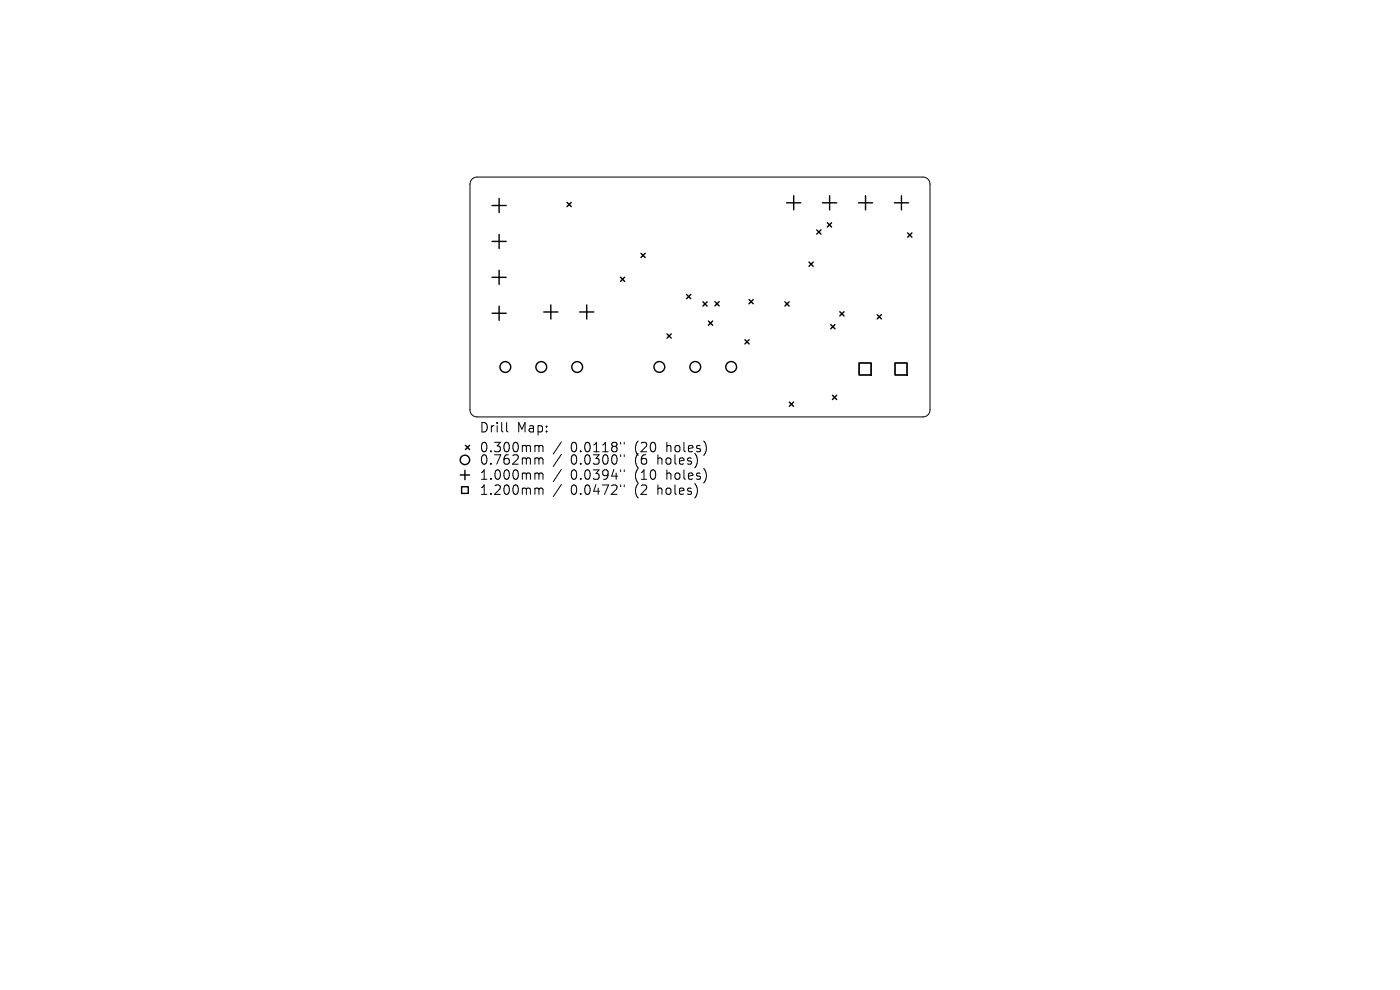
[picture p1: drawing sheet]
<svg xmlns="http://www.w3.org/2000/svg" width="297mm" height="210mm" viewBox="0 0 297 210" stroke-linecap="round" stroke-linejoin="round" font-family="sans-serif">
<defs><g id="words">
<g font-size="2.8">
<text x="101.6" y="92">Drill</text>
<text x="109.6" y="92">Map:</text>
<text x="101.6" y="96.2">0.300mm</text>
<text x="101.6" y="98.9">0.762mm</text>
<text x="121.1" y="96.2">0.0118&quot;</text>
<text x="121.1" y="98.9">0.0300&quot;</text>
<text x="134.8" y="96.2">(20</text>
<text x="134.8" y="98.9">(6</text>
<text x="139.8" y="98.9">holes)</text>
<text x="141.7" y="96.2">holes)</text>
<text x="101.6" y="102.1">1.000mm</text>
<text x="101.6" y="105.3">1.200mm</text>
<text x="121.1" y="102.1">0.0394&quot;</text>
<text x="121.1" y="105.3">0.0472&quot;</text>
<text x="134.8" y="102.1">(10</text>
<text x="134.8" y="105.3">(2</text>
<text x="139.8" y="105.3">holes)</text>
<text x="141.7" y="102.1">holes)</text>
</g>
</g></defs>
<g fill="none" stroke="#000" stroke-width=".21">
<path d="M100.1 38l.5-.3 .6-.1h94.6a1.5 1.5 0 0 1 1.5 1.5v47.8a1.5 1.5 0 0 1-1.5 1.5h-94.6a1.5 1.5 0 0 1-1.5-1.5v-47.8l.1-.7zM107.5 89.6v1.7l.3 .3M113.8 94.5l.4 .1 .1 .2M113.8 97.1h.2l.3 .3M114.3 94.8l.3-.3 .5 .1 .1 1.2M114.3 94.8v1M114.3 97.4v1.1M114.3 97.4l.3-.3 .5 .1 .1 1.3M119.1 93.7l-1.7 2.6M119.1 96.4l-1.7 2.5M119.1 99.6l-1.7 2.5M131.7 93.8v.4"/>
<path d="M131.7 96.5v.4M131.7 99.7v.4M132.4 93.8v.4M132.4 96.5v.4M132.4 99.7v.4M113.8 100.3h.2l.3 .3M113.8 103.5l.4 .1 .1 .2M114.3 100.6v1.1M114.3 103.8v1.1M114.3 100.6l.3-.3 .5 .1 .1 1.3M114.3 103.8l.3-.3 .5 .1 .1 1.3M119.1 102.8l-1.7 2.5"/>
<path d="M131.7 102.9v.4M132.4 102.9v.4"/>
</g>
<g fill="none" stroke="#000" stroke-width=".3">
<path d="M104.4 43.6h3M104.4 51.2h3M104.4 58.8h3M105.9 42.1v3M105.9 49.7v3M105.9 57.3v3M120.3 42.9l.9 .9M121.2 42.9l-.9 .9M131.6 58.8l.9 .9M132.5 58.8l-.9 .9M136 53.7l.9 .9M136.9 53.7l-.9 .9"/>
<path d="M166.9 43h3M168.4 41.5v3M171.6 55.6l.9 .9M172.5 55.6l-.9 .9M173.3 48.8l.9 .9M174.2 48.8l-.9 .9M174.5 43h3M175.5 47.3l.9 .9M176 41.5v3M176.4 47.3l-.9 .9M182.1 43h3M183.6 41.5v3"/>
<path d="M189.7 43h3M191.2 41.5v3M192.6 49.4l.9 .9M193.5 49.4l-.9 .9M104.4 66.5h3M105.9 65v3M115.4 66.2h3M116.9 64.7v3M123 66.2h3M124.5 64.7v3M141.5 70.8l.9 .9M142.4 70.8l-.9 .9"/>
<path d="M145.6 62.5l.9 .9M146.5 62.5l-.9 .9M149.1 64l.9 .9M150 64l-.9 .9M150.3 68.1l.9 .9M151.2 68.1l-.9 .9M151.7 64l.9 .9M152.6 64l-.9 .9M158 72.1l.9 .9M158.9 63.5l.9 .9M158.9 72.1l-.9 .9M159.8 63.5l-.9 .9"/>
<path d="M166.5 64l.9 .9M167.4 64l-.9 .9M176.2 68.9l.9 .9M177.1 68.9l-.9 .9M178.2 66.1l.9 .9M179.1 66.1l-.9 .9M186.1 66.8l.9 .9M187 66.8l-.9 .9M98.6 99.8v2M98.7 94.5l.9 .9M99.6 94.5l-.9 .9M167.4 85.3l.9 .9"/>
<path d="M168.3 85.3l-.9 .9M176.6 83.9l.9 .9M177.5 83.9l-.9 .9M97.6 100.8h2M97.9 103.3h1.4v1.4h-1.4z"/>
<circle cx="107.2" cy="77.9" r="1.14"/>
<circle cx="114.8" cy="77.9" r="1.14"/>
<circle cx="122.4" cy="77.9" r="1.14"/>
<circle cx="139.9" cy="77.8" r="1.14"/>
<circle cx="147.5" cy="77.8" r="1.14"/>
<circle cx="155.1" cy="77.8" r="1.14"/>
<circle cx="98.6" cy="97.6" r="1"/>
</g>
<path d="M182.3 77h2.5v2.5h-2.5zM189.9 77h2.5v2.5h-2.5z" fill="none" stroke="#000" stroke-width=".36"/>
<use href="#words"/>
</svg>
